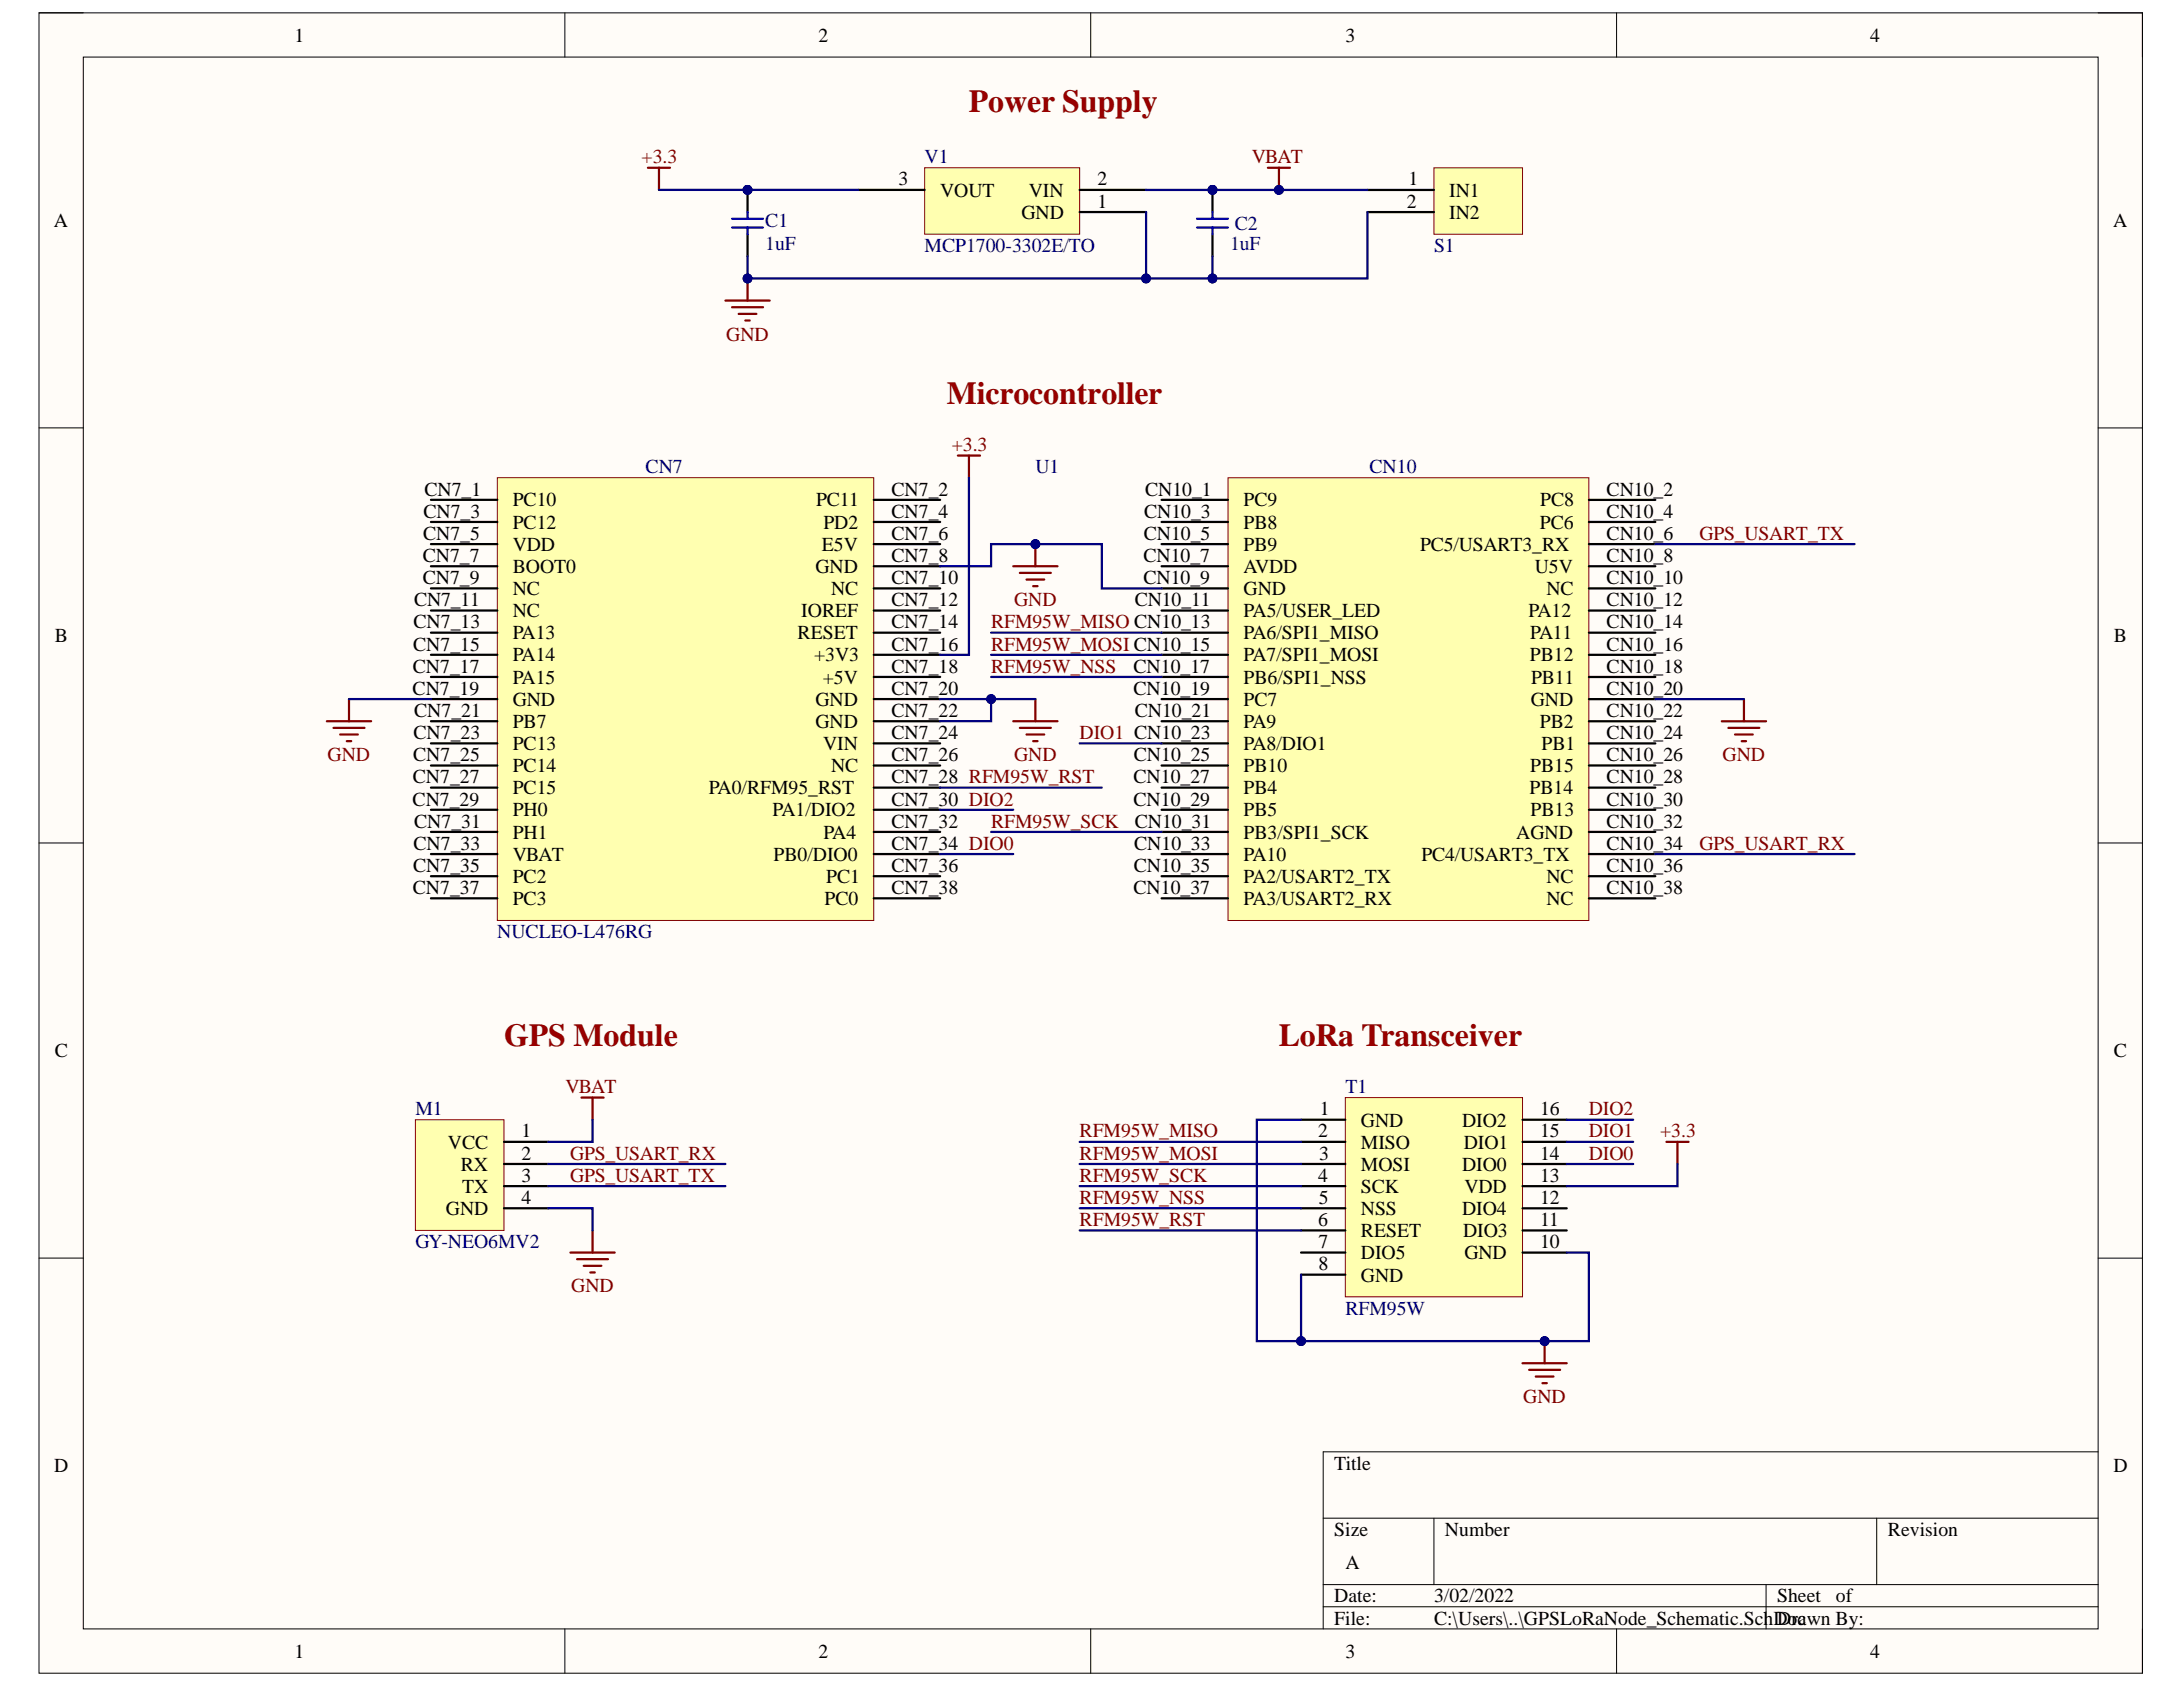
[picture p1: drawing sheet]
<svg xmlns="http://www.w3.org/2000/svg" width="279mm" height="216mm" viewBox="0 0 279 216" stroke-linecap="round" stroke-linejoin="round" font-family="sans-serif">
<defs><g id="words">
<g font-size="4.1" fill="#980000">
<text x="124" y="14.3">Power Supply</text>
<text x="121.2" y="51.7">Microcontroller</text>
<text x="64.5" y="133.9">GPS Module</text>
<text x="163.7" y="133.9">LoRa Transceiver</text>
</g>
<g font-size="2.5">
<text x="37.7" y="5.3">1</text>
<text x="104.8" y="5.3">2</text>
<text x="172.2" y="5.3">3</text>
<text x="239.3" y="5.3">4</text>
<text x="115" y="23.7">3</text>
<text x="140.5" y="23.7">2</text>
<text x="180.3" y="23.7">1</text>
<text x="6.9" y="29.1">A</text>
<text x="120.3" y="25.2">VOUT</text>
<text x="130.7" y="28">GND</text>
<text x="131.7" y="25.2">VIN</text>
<text x="140.5" y="26.6">1</text>
<text x="180.1" y="26.6">2</text>
<text x="185.5" y="25.2">IN1</text>
<text x="185.5" y="28">IN2</text>
<text x="270.4" y="29.1">A</text>
<text x="54.3" y="63.4">CN7_1</text>
<text x="65.6" y="64.8">PC10</text>
<text x="104.5" y="64.8">PC11</text>
<text x="114.1" y="63.4">CN7_2</text>
<text x="146.6" y="63.4">CN10_1</text>
<text x="159.2" y="64.8">PC9</text>
<text x="197.1" y="64.8">PC8</text>
<text x="205.6" y="63.4">CN10_2</text>
<text x="54.1" y="71.9">CN7_7</text>
<text x="54.2" y="69.1">CN7_5</text>
<text x="54.2" y="66.3">CN7_3</text>
<text x="65.6" y="67.6">PC12</text>
<text x="65.6" y="70.5">VDD</text>
<text x="105.2" y="70.5">E5V</text>
<text x="105.4" y="67.6">PD2</text>
<text x="114.1" y="66.3">CN7_4</text>
<text x="114.1" y="69.1">CN7_6</text>
<text x="114.1" y="71.9">CN7_8</text>
<text x="146.3" y="71.9">CN10_7</text>
<text x="146.4" y="69.1">CN10_5</text>
<text x="146.4" y="66.3">CN10_3</text>
<text x="159.2" y="67.6">PB8</text>
<text x="159.2" y="70.5">PB9</text>
<text x="181.8" y="70.5">PC5/USART3_RX</text>
<text x="197.1" y="67.6">PC6</text>
<text x="205.6" y="66.3">CN10_4</text>
<text x="205.6" y="69.1">CN10_6</text>
<text x="205.6" y="71.9">CN10_8</text>
<text x="53" y="77.6">CN7_11</text>
<text x="54.1" y="74.8">CN7_9</text>
<text x="65.6" y="73.3">BOOT0</text>
<text x="65.6" y="76.1">NC</text>
<text x="104.4" y="73.3">GND</text>
<text x="106.4" y="76.1">NC</text>
<text x="114.1" y="74.8">CN7_10</text>
<text x="114.1" y="77.6">CN7_12</text>
<text x="145.2" y="77.6">CN10_11</text>
<text x="146.3" y="74.8">CN10_9</text>
<text x="159.2" y="73.3">AVDD</text>
<text x="159.2" y="76.1">GND</text>
<text x="196.4" y="73.3">U5V</text>
<text x="197.9" y="76.1">NC</text>
<text x="205.6" y="74.8">CN10_10</text>
<text x="205.6" y="77.6">CN10_12</text>
<text x="7" y="82.2">B</text>
<text x="52.9" y="83.3">CN7_15</text>
<text x="52.9" y="80.4">CN7_13</text>
<text x="65.6" y="79">NC</text>
<text x="65.6" y="81.8">PA13</text>
<text x="102.1" y="81.8">RESET</text>
<text x="102.6" y="79">IOREF</text>
<text x="114.1" y="80.4">CN7_14</text>
<text x="114.1" y="83.3">CN7_16</text>
<text x="159.2" y="79">PA5/USER_LED</text>
<text x="159.2" y="81.8">PA6/SPI1_MISO</text>
<text x="195.6" y="79">PA12</text>
<text x="195.9" y="81.8">PA11</text>
<text x="205.6" y="80.4">CN10_14</text>
<text x="205.6" y="83.3">CN10_16</text>
<text x="270.6" y="82.2">B</text>
<text x="52.8" y="88.9">CN7_19</text>
<text x="52.8" y="86.1">CN7_17</text>
<text x="65.6" y="84.7">PA14</text>
<text x="65.6" y="87.5">PA15</text>
<text x="104.2" y="84.7">+3V3</text>
<text x="105.3" y="87.5">+5V</text>
<text x="114.1" y="86.1">CN7_18</text>
<text x="114.1" y="88.9">CN7_20</text>
<text x="145.1" y="86.1">CN10_17</text>
<text x="145.1" y="88.9">CN10_19</text>
<text x="159.2" y="84.7">PA7/SPI1_MOSI</text>
<text x="159.2" y="87.5">PB6/SPI1_NSS</text>
<text x="195.8" y="84.7">PB12</text>
<text x="196" y="87.5">PB11</text>
<text x="205.6" y="86.1">CN10_18</text>
<text x="205.6" y="88.9">CN10_20</text>
<text x="52.9" y="94.6">CN7_23</text>
<text x="53" y="91.8">CN7_21</text>
<text x="65.6" y="90.3">GND</text>
<text x="65.6" y="93.2">PB7</text>
<text x="65.6" y="96">PC13</text>
<text x="104.4" y="90.3">GND</text>
<text x="104.4" y="93.2">GND</text>
<text x="105.4" y="96">VIN</text>
<text x="114.1" y="91.8">CN7_22</text>
<text x="114.1" y="94.6">CN7_24</text>
<text x="145.2" y="91.8">CN10_21</text>
<text x="159.2" y="90.3">PC7</text>
<text x="159.2" y="93.2">PA9</text>
<text x="159.2" y="96">PA8/DIO1</text>
<text x="195.9" y="90.3">GND</text>
<text x="197.1" y="93.2">PB2</text>
<text x="197.3" y="96">PB1</text>
<text x="205.6" y="91.8">CN10_22</text>
<text x="205.6" y="94.6">CN10_24</text>
<text x="52.8" y="100.3">CN7_27</text>
<text x="52.9" y="97.4">CN7_25</text>
<text x="65.6" y="98.8">PC14</text>
<text x="65.6" y="101.7">PC15</text>
<text x="90.7" y="101.7">PA0/RFM95_RST</text>
<text x="106.4" y="98.8">NC</text>
<text x="114.1" y="97.4">CN7_26</text>
<text x="114.1" y="100.3">CN7_28 RFM95W_RST</text>
<text x="145.1" y="100.3">CN10_27</text>
<text x="145.1" y="97.4">CN10_25</text>
<text x="159.2" y="98.8">PB10</text>
<text x="159.2" y="101.7">PB4</text>
<text x="195.8" y="101.7">PB14</text>
<text x="195.9" y="98.8">PB15</text>
<text x="205.6" y="97.4">CN10_26</text>
<text x="205.6" y="100.3">CN10_28</text>
<text x="52.8" y="103.1">CN7_29</text>
<text x="53" y="105.9">CN7_31</text>
<text x="65.6" y="104.5">PH0</text>
<text x="65.6" y="107.3">PH1</text>
<text x="98.9" y="104.5">PA1/DIO2</text>
<text x="105.4" y="107.3">PA4</text>
<text x="114.1" y="105.9">CN7_32</text>
<text x="114.1" y="103.1">CN7_30 DIO2</text>
<text x="145.1" y="103.1">CN10_29</text>
<text x="145.2" y="105.9">CN10_31</text>
<text x="159.2" y="104.5">PB5</text>
<text x="159.2" y="107.3">PB3/SPI1_SCK</text>
<text x="194.1" y="107.3">AGND</text>
<text x="195.9" y="104.5">PB13</text>
<text x="205.6" y="103.1">CN10_30</text>
<text x="205.6" y="105.9">CN10_32</text>
<text x="52.9" y="111.6">CN7_35</text>
<text x="52.9" y="108.8">CN7_33</text>
<text x="65.6" y="110.2">VBAT</text>
<text x="65.6" y="113">PC2</text>
<text x="99" y="110.2">PB0/DIO0</text>
<text x="105.7" y="113">PC1</text>
<text x="114.1" y="108.8">CN7_34 DIO0</text>
<text x="114.1" y="111.6">CN7_36</text>
<text x="145.1" y="111.6">CN10_35</text>
<text x="145.2" y="108.8">CN10_33</text>
<text x="159.2" y="110.2">PA10</text>
<text x="159.2" y="113">PA2/USART2_TX</text>
<text x="181.9" y="110.2">PC4/USART3_TX</text>
<text x="197.9" y="113">NC</text>
<text x="205.6" y="108.8">CN10_34</text>
<text x="205.6" y="111.6">CN10_36</text>
<text x="52.8" y="114.4">CN7_37</text>
<text x="65.6" y="115.8">PC3</text>
<text x="105.5" y="115.8">PC0</text>
<text x="114.1" y="114.4">CN7_38</text>
<text x="145.1" y="114.4">CN10_37</text>
<text x="159.2" y="115.8">PA3/USART2_RX</text>
<text x="197.9" y="115.8">NC</text>
<text x="205.6" y="114.4">CN10_38</text>
<text x="7" y="135.3">C</text>
<text x="270.6" y="135.3">C</text>
<text x="168.9" y="142.7">1</text>
<text x="197.1" y="142.7">16</text>
<text x="57.3" y="147">VCC</text>
<text x="59" y="149.8">RX</text>
<text x="66.8" y="148.4">2</text>
<text x="66.8" y="145.6">1</text>
<text x="168.7" y="145.6">2</text>
<text x="168.9" y="148.4">3</text>
<text x="174.2" y="149.8">MOSI</text>
<text x="174.2" y="144.2">GND</text>
<text x="174.2" y="147">MISO</text>
<text x="187.1" y="149.8">DIO0</text>
<text x="187.1" y="144.2">DIO2</text>
<text x="187.3" y="147">DIO1</text>
<text x="197.1" y="148.4">14</text>
<text x="197.1" y="145.6">15</text>
<text x="57.1" y="155.5">GND</text>
<text x="59.1" y="152.7">TX</text>
<text x="66.8" y="154.1">4</text>
<text x="66.8" y="151.2">3</text>
<text x="168.7" y="151.2">4</text>
<text x="168.8" y="154.1">5</text>
<text x="174.2" y="152.7">SCK</text>
<text x="174.2" y="155.5">NSS</text>
<text x="187.1" y="155.5">DIO4</text>
<text x="187.4" y="152.7">VDD</text>
<text x="197.1" y="151.2">13</text>
<text x="197.1" y="154.1">12</text>
<text x="168.7" y="156.9">6</text>
<text x="168.8" y="159.7">7</text>
<text x="174.2" y="158.3">RESET</text>
<text x="174.2" y="161.2">DIO5</text>
<text x="187.3" y="158.3">DIO3</text>
<text x="187.4" y="161.2">GND</text>
<text x="197.1" y="156.9">11</text>
<text x="197.1" y="159.7">10</text>
<text x="168.8" y="162.6">8</text>
<text x="174.2" y="164">GND</text>
<text x="6.9" y="188.4">D</text>
<text x="170.8" y="188.1">Title</text>
<text x="270.5" y="188.4">D</text>
<text x="170.8" y="196.6">Size</text>
<text x="184.9" y="196.6">Number</text>
<text x="241.6" y="196.6">Revision</text>
<text x="172.2" y="200.8">A</text>
<text x="170.8" y="205.1">Date:</text>
<text x="170.8" y="207.9">File:</text>
<text x="183.5" y="205.1">3/02/2022</text>
<text x="183.5" y="207.9">C:\Users\..\GPSLoRaNode_Schematic.SchDoc</text>
<text x="227.5" y="205.1">Sheet</text>
<text x="227.5" y="207.9">Drawn By:</text>
<text x="235" y="205.1">of</text>
<text x="37.7" y="212.1">1</text>
<text x="104.8" y="212.1">2</text>
<text x="172.2" y="212.1">3</text>
<text x="239.3" y="212.1">4</text>
</g>
<g font-size="2.5" fill="#800000">
<text x="82.1" y="20.9">+3.3</text>
<text x="160.2" y="20.9">VBAT</text>
<text x="93" y="43.6">GND</text>
<text x="121.8" y="57.7">+3.3</text>
<text x="217.5" y="69.1">GPS_USART_TX</text>
<text x="129.8" y="77.6">GND</text>
<text x="126.8" y="83.3">RFM95W_MOSI CN10_15</text>
<text x="126.8" y="80.4">RFM95W_MISO CN10_13</text>
<text x="126.8" y="86.1">RFM95W_NSS</text>
<text x="138.2" y="94.6">DIO1 CN10_23</text>
<text x="41.9" y="97.4">GND</text>
<text x="129.8" y="97.4">GND</text>
<text x="220.5" y="97.4">GND</text>
<text x="126.8" y="105.9">RFM95W_SCK</text>
<text x="217.5" y="108.8">GPS_USART_RX</text>
<text x="72.4" y="139.9">VBAT</text>
<text x="203.3" y="142.7">DIO2</text>
<text x="73" y="148.4">GPS_USART_RX</text>
<text x="138.2" y="145.6">RFM95W_MISO</text>
<text x="138.2" y="148.4">RFM95W_MOSI</text>
<text x="203.3" y="145.6">DIO1</text>
<text x="203.3" y="148.4">DIO0</text>
<text x="212.5" y="145.6">+3.3</text>
<text x="73" y="151.2">GPS_USART_TX</text>
<text x="138.2" y="151.2">RFM95W_SCK</text>
<text x="138.2" y="154.1">RFM95W_NSS</text>
<text x="138.2" y="156.9">RFM95W_RST</text>
<text x="73.1" y="165.4">GND</text>
<text x="195" y="179.6">GND</text>
</g>
<g font-size="2.5" fill="#000080">
<text x="118.3" y="20.9">V1</text>
<text x="97.9" y="29.1">C1</text>
<text x="158" y="29.4">C2</text>
<text x="97.9" y="31.9">1uF</text>
<text x="118.3" y="32.2">MCP1700-3302E/TO</text>
<text x="157.4" y="31.9">1uF</text>
<text x="183.5" y="32.2">S1</text>
<text x="82.6" y="60.6">CN7</text>
<text x="132.5" y="60.6">U1</text>
<text x="175.3" y="60.6">CN10</text>
<text x="63.6" y="120.1">NUCLEO-L476RG</text>
<text x="53.2" y="142.7">M1</text>
<text x="172.2" y="139.9">T1</text>
<text x="53.2" y="159.7">GY-NEO6MV2</text>
<text x="172.2" y="168.2">RFM95W</text>
</g>
</g></defs>
<path d="M5 1.6h269.2v212.5h-269.2z" fill-rule="evenodd" fill="#fffcf8"/>
<path d="M5 1.6h269.2v212.5h-269.2z" fill="none" stroke="#000" stroke-width=".13"/>
<path d="M10.7 7.3h257.8v201.2h-257.8z" fill-rule="evenodd" fill="#fffcf8"/>
<g fill="none" stroke="#000" stroke-width=".13">
<path d="M5 1.6h5.7M10.7 7.3h257.8v201.2h-257.8zM72.3 1.6v5.7M139.6 1.6v5.7M206.9 1.6v5.7M268.5 1.6h5.7v5.7M5 54.8h5.7M268.5 54.8h5.7M5 107.9h5.7M268.5 107.9h5.7M5 161h5.7M268.5 161h5.7"/>
<path d="M169.4 194.3h99.1M183.5 194.3v8.5M240.2 194.3v8.5M268.5 185.8h-99.1v22.7M72.3 208.5v5.6M139.6 208.5v5.6M169.4 202.8h99.1M169.4 205.6h99.1M206.9 208.5v5.6M226 202.8v5.7M274.2 208.5v5.6"/>
</g>
<path d="M157.2 61.1h46.2v56.7h-46.2z" fill-rule="evenodd" fill="#ffffb0"/>
<path d="M157.2 61.1h46.2v56.7h-46.2z" fill="none" stroke="#800000" stroke-width=".13"/>
<path d="M63.7 61.1h48.1v56.7h-48.1z" fill-rule="evenodd" fill="#ffffb0"/>
<path d="M63.7 61.1h48.1v56.7h-48.1z" fill="none" stroke="#800000" stroke-width=".13"/>
<path d="M55.2 64h8.5M55.2 66.8h8.5M55.2 69.6h8.5M55.2 72.5h8.5M55.2 75.3h8.5M55.2 78.1h8.5M55.2 81h8.5M55.2 83.8h8.5" fill="none" stroke="#000" stroke-width=".28"/>
<g fill="none" stroke="#000" stroke-width=".29">
<path d="M111.8 64h8.5M111.8 66.8h8.5M111.8 69.6h8.5M111.8 72.5h8.5M111.8 75.3h8.5M111.8 78.1h8.5M148.7 64h8.5M148.7 66.8h8.5M148.7 69.6h8.5M148.7 72.5h8.5M148.7 75.3h8.5M148.7 78.1h8.5"/>
<path d="M203.4 64h8.5M203.4 66.8h8.5M203.4 69.6h8.5M203.4 72.5h8.5M203.4 75.3h8.5M203.4 78.1h8.5M55.2 86.6h8.5M55.2 89.5h8.5M55.2 92.3h8.5M55.2 95.1h8.5M55.2 98h8.5M111.8 86.6h8.5"/>
<path d="M111.8 89.5h8.5M111.8 92.3h8.5M111.8 95.1h8.5M111.8 98h8.5M111.8 81h8.5M111.8 83.8h8.5M148.7 86.6h8.5M148.7 89.5h8.5M148.7 92.3h8.5M148.7 95.1h8.5M148.7 98h8.5M148.7 81h8.5"/>
<path d="M148.7 83.8h8.5M203.4 86.6h8.5M203.4 89.5h8.5M203.4 92.3h8.5M203.4 95.1h8.5M203.4 98h8.5M203.4 81h8.5M203.4 83.8h8.5M55.2 100.8h8.5M55.2 103.6h8.5M55.2 106.5h8.5M55.2 109.3h8.5"/>
<path d="M55.2 112.1h8.5M55.2 115h8.5M111.8 100.8h8.5M111.8 103.6h8.5M111.8 106.5h8.5M111.8 109.3h8.5M111.8 112.1h8.5M111.8 115h8.5M148.7 100.8h8.5M148.7 103.6h8.5M148.7 106.5h8.5M148.7 109.3h8.5"/>
<path d="M148.7 112.1h8.5M148.7 115h8.5M203.4 100.8h8.5M203.4 103.6h8.5M203.4 106.5h8.5M203.4 109.3h8.5M203.4 112.1h8.5M203.4 115h8.5"/>
</g>
<circle cx="95.7" cy="24.3" r=".57" fill="#000080"/>
<circle cx="95.7" cy="24.3" r=".57" fill="none" stroke="#000080" stroke-width=".13"/>
<path d="M95.7 24.3v2.8M95.7 30v2.8" fill="none" stroke="#000" stroke-width=".29"/>
<circle cx="95.7" cy="24.3" r=".57" fill="#000080"/>
<circle cx="95.7" cy="24.3" r=".57" fill="none" stroke="#000080" stroke-width=".13"/>
<path d="M93.7 28h4M93.7 29.1h4M95.7 27.1v.9M95.7 29.1v.9" fill="none" stroke="#00f" stroke-width=".29"/>
<circle cx="155.2" cy="24.3" r=".57" fill="#000080"/>
<circle cx="155.2" cy="24.3" r=".57" fill="none" stroke="#000080" stroke-width=".13"/>
<path d="M155.2 24.3v2.8M155.2 30v2.8" fill="none" stroke="#000" stroke-width=".29"/>
<circle cx="155.2" cy="24.3" r=".57" fill="#000080"/>
<circle cx="155.2" cy="24.3" r=".57" fill="none" stroke="#000080" stroke-width=".13"/>
<path d="M153.2 28h4M153.2 29.1h4M155.2 27.1v.9M155.2 29.1v.9" fill="none" stroke="#00f" stroke-width=".29"/>
<path d="M183.5 21.5h11.4v8.5h-11.4z" fill-rule="evenodd" fill="#ffffb0"/>
<path d="M183.5 21.5h11.4v8.5h-11.4z" fill="none" stroke="#800000" stroke-width=".13"/>
<path d="M175 24.3h8.5M175 27.1h8.5" fill="none" stroke="#000" stroke-width=".29"/>
<path d="M82.9 21.5h2.9M84.3 21.5v2.8" fill="none" stroke="#800000" stroke-width=".28"/>
<path d="M118.3 21.5h19.9v8.5h-19.9z" fill-rule="evenodd" fill="#ffffb0"/>
<path d="M118.3 21.5h19.9v8.5h-19.9z" fill="none" stroke="#800000" stroke-width=".13"/>
<path d="M109.8 24.3h8.5M138.2 27.1h8.5M138.2 24.3h8.5" fill="none" stroke="#000" stroke-width=".29"/>
<path d="M53.2 143.3h11.3v14.2h-11.3z" fill-rule="evenodd" fill="#ffffb0"/>
<path d="M53.2 143.3h11.3v14.2h-11.3z" fill="none" stroke="#800000" stroke-width=".13"/>
<path d="M64.5 154.6h5.7M64.5 151.8h5.7M64.5 149h5.7M64.5 146.1h5.7" fill="none" stroke="#000" stroke-width=".29"/>
<path d="M92.8 38.5h5.7M93.7 39.3h4M95.7 35.6v2.9M94.5 40.2h2.3M95.4 41h.6M122.6 58.3h2.8M124 58.3v2.8" fill="none" stroke="#800000" stroke-width=".29"/>
<circle cx="95.7" cy="35.6" r=".57" fill="#000080"/>
<circle cx="95.7" cy="35.6" r=".57" fill="none" stroke="#000080" stroke-width=".13"/>
<path d="M75.8 157.5v2.8M73 160.3h5.7M73.9 161.1h3.9M74.7 162h2.3M75.6 162.8h.5" fill="none" stroke="#800000" stroke-width=".29"/>
<path d="M172.2 140.5h22.7v25.5h-22.7z" fill-rule="evenodd" fill="#ffffb0"/>
<path d="M172.2 140.5h22.7v25.5h-22.7z" fill="none" stroke="#800000" stroke-width=".13"/>
<g fill="none" stroke="#000" stroke-width=".29">
<path d="M166.5 149h5.7M166.5 143.3h5.7M166.5 146.1h5.7M166.5 151.8h5.7M166.5 154.6h5.7M166.5 157.5h5.7M194.9 149h5.6M194.9 143.3h5.6M194.9 146.1h5.6M194.9 151.8h5.6M194.9 154.6h5.6M194.9 157.5h5.6"/>
<path d="M166.5 163.1h5.7M166.5 160.3h5.7M194.9 160.3h5.6"/>
</g>
<path d="M213.3 146.1h2.8M214.7 146.1v2.9M194.9 174.5h5.6M195.7 175.3h4M196.6 176.2h2.2M197.4 177h.6M197.7 171.6v2.9" fill="none" stroke="#800000" stroke-width=".29"/>
<circle cx="197.7" cy="171.6" r=".57" fill="#000080"/>
<circle cx="197.7" cy="171.6" r=".57" fill="none" stroke="#000080" stroke-width=".13"/>
<path d="M162.3 21.5h2.8M163.7 21.5v2.8" fill="none" stroke="#800000" stroke-width=".29"/>
<circle cx="163.7" cy="24.3" r=".57" fill="#000080"/>
<circle cx="163.7" cy="24.3" r=".57" fill="none" stroke="#000080" stroke-width=".13"/>
<path d="M129.7 72.5h5.6M130.5 73.3h4M131.4 74.2h2.2M132.2 75h.6M132.5 69.6v2.9M74.4 140.5h2.9M75.8 140.5v2.8" fill="none" stroke="#800000" stroke-width=".29"/>
<circle cx="132.5" cy="69.6" r=".57" fill="#000080"/>
<circle cx="132.5" cy="69.6" r=".57" fill="none" stroke="#000080" stroke-width=".13"/>
<g fill="none" stroke="#800000" stroke-width=".29">
<path d="M41.8 92.3h5.7M42.7 93.2h4M43.5 94h2.3M44.4 94.9h.6M44.7 89.5v2.8M129.7 92.3h5.6M130.5 93.2h4M131.4 94h2.2M132.2 94.9h.6M132.5 89.5v2.8M220.4 92.3h5.6M221.2 93.2h4"/>
<path d="M222.1 94h2.2M222.9 94.9h.6M223.2 89.5v2.8"/>
</g>
<path d="M146.7 24.3h28.3" fill="none" stroke="#000080" stroke-width=".29"/>
<circle cx="155.2" cy="24.3" r=".57" fill="#000080"/>
<circle cx="155.2" cy="24.3" r=".57" fill="none" stroke="#000080" stroke-width=".13"/>
<circle cx="163.7" cy="24.3" r=".57" fill="#000080"/>
<circle cx="163.7" cy="24.3" r=".57" fill="none" stroke="#000080" stroke-width=".13"/>
<path d="M146.7 27.1v8.5h28.3v-8.5" fill="none" stroke="#000080" stroke-width=".29"/>
<circle cx="155.2" cy="35.6" r=".57" fill="#000080"/>
<circle cx="155.2" cy="35.6" r=".57" fill="none" stroke="#000080" stroke-width=".13"/>
<circle cx="146.7" cy="35.6" r=".57" fill="#000080"/>
<circle cx="146.7" cy="35.6" r=".57" fill="none" stroke="#000080" stroke-width=".13"/>
<path d="M95.7 32.8v2.8h51" fill="none" stroke="#000080" stroke-width=".29"/>
<circle cx="95.7" cy="35.6" r=".57" fill="#000080"/>
<circle cx="95.7" cy="35.6" r=".57" fill="none" stroke="#000080" stroke-width=".13"/>
<circle cx="146.7" cy="35.6" r=".57" fill="#000080"/>
<circle cx="146.7" cy="35.6" r=".57" fill="none" stroke="#000080" stroke-width=".13"/>
<path d="M155.2 32.8v2.8" fill="none" stroke="#000080" stroke-width=".29"/>
<circle cx="155.2" cy="35.6" r=".57" fill="#000080"/>
<circle cx="155.2" cy="35.6" r=".57" fill="none" stroke="#000080" stroke-width=".13"/>
<path d="M84.3 24.3h25.5" fill="none" stroke="#000080" stroke-width=".29"/>
<circle cx="95.7" cy="24.3" r=".57" fill="#000080"/>
<circle cx="95.7" cy="24.3" r=".57" fill="none" stroke="#000080" stroke-width=".13"/>
<g fill="none" stroke="#000080" stroke-width=".29">
<path d="M124 61.1v22.7h-3.7M211.9 69.6h25.5M126.8 86.6h21.9M126.8 81h21.9M126.8 83.8h21.9M138.2 95.1h10.5M120.3 109.3h9.4M120.3 103.6h9.4M120.3 100.8h20.7M126.8 106.5h21.9M211.9 109.3h25.5M70.2 154.6h5.6v2.9"/>
<path d="M70.2 149h22.6M70.2 151.8h22.6M75.8 143.3v2.8h-5.6M138.2 149h28.3M138.2 151.8h28.3M138.2 146.1h28.3M138.2 154.6h28.3M138.2 157.5h28.3M200.5 149h8.5M200.5 146.1h8.5M200.5 143.3h8.5M214.7 149v2.8h-14.2"/>
<path d="M200.5 160.3h2.9v11.3h-36.9v-8.5"/>
</g>
<circle cx="166.5" cy="171.6" r=".57" fill="#000080"/>
<circle cx="166.5" cy="171.6" r=".57" fill="none" stroke="#000080" stroke-width=".13"/>
<circle cx="197.7" cy="171.6" r=".57" fill="#000080"/>
<circle cx="197.7" cy="171.6" r=".57" fill="none" stroke="#000080" stroke-width=".13"/>
<path d="M166.5 143.3h-5.6v28.3h5.6" fill="none" stroke="#000080" stroke-width=".29"/>
<circle cx="166.5" cy="171.6" r=".57" fill="#000080"/>
<circle cx="166.5" cy="171.6" r=".57" fill="none" stroke="#000080" stroke-width=".13"/>
<path d="M44.7 89.5h10.5M126.8 89.5v2.8h-6.5M211.9 89.5h11.3" fill="none" stroke="#000080" stroke-width=".29"/>
<circle cx="126.8" cy="89.5" r=".57" fill="#000080"/>
<circle cx="126.8" cy="89.5" r=".57" fill="none" stroke="#000080" stroke-width=".13"/>
<path d="M120.3 89.5h12.2" fill="none" stroke="#000080" stroke-width=".29"/>
<circle cx="126.8" cy="89.5" r=".57" fill="#000080"/>
<circle cx="126.8" cy="89.5" r=".57" fill="none" stroke="#000080" stroke-width=".13"/>
<path d="M120.3 72.5h6.5v-2.9h14.2v5.7h7.7" fill="none" stroke="#000080" stroke-width=".29"/>
<circle cx="132.5" cy="69.6" r=".57" fill="#000080"/>
<circle cx="132.5" cy="69.6" r=".57" fill="none" stroke="#000080" stroke-width=".13"/>
<use href="#words"/>
</svg>
